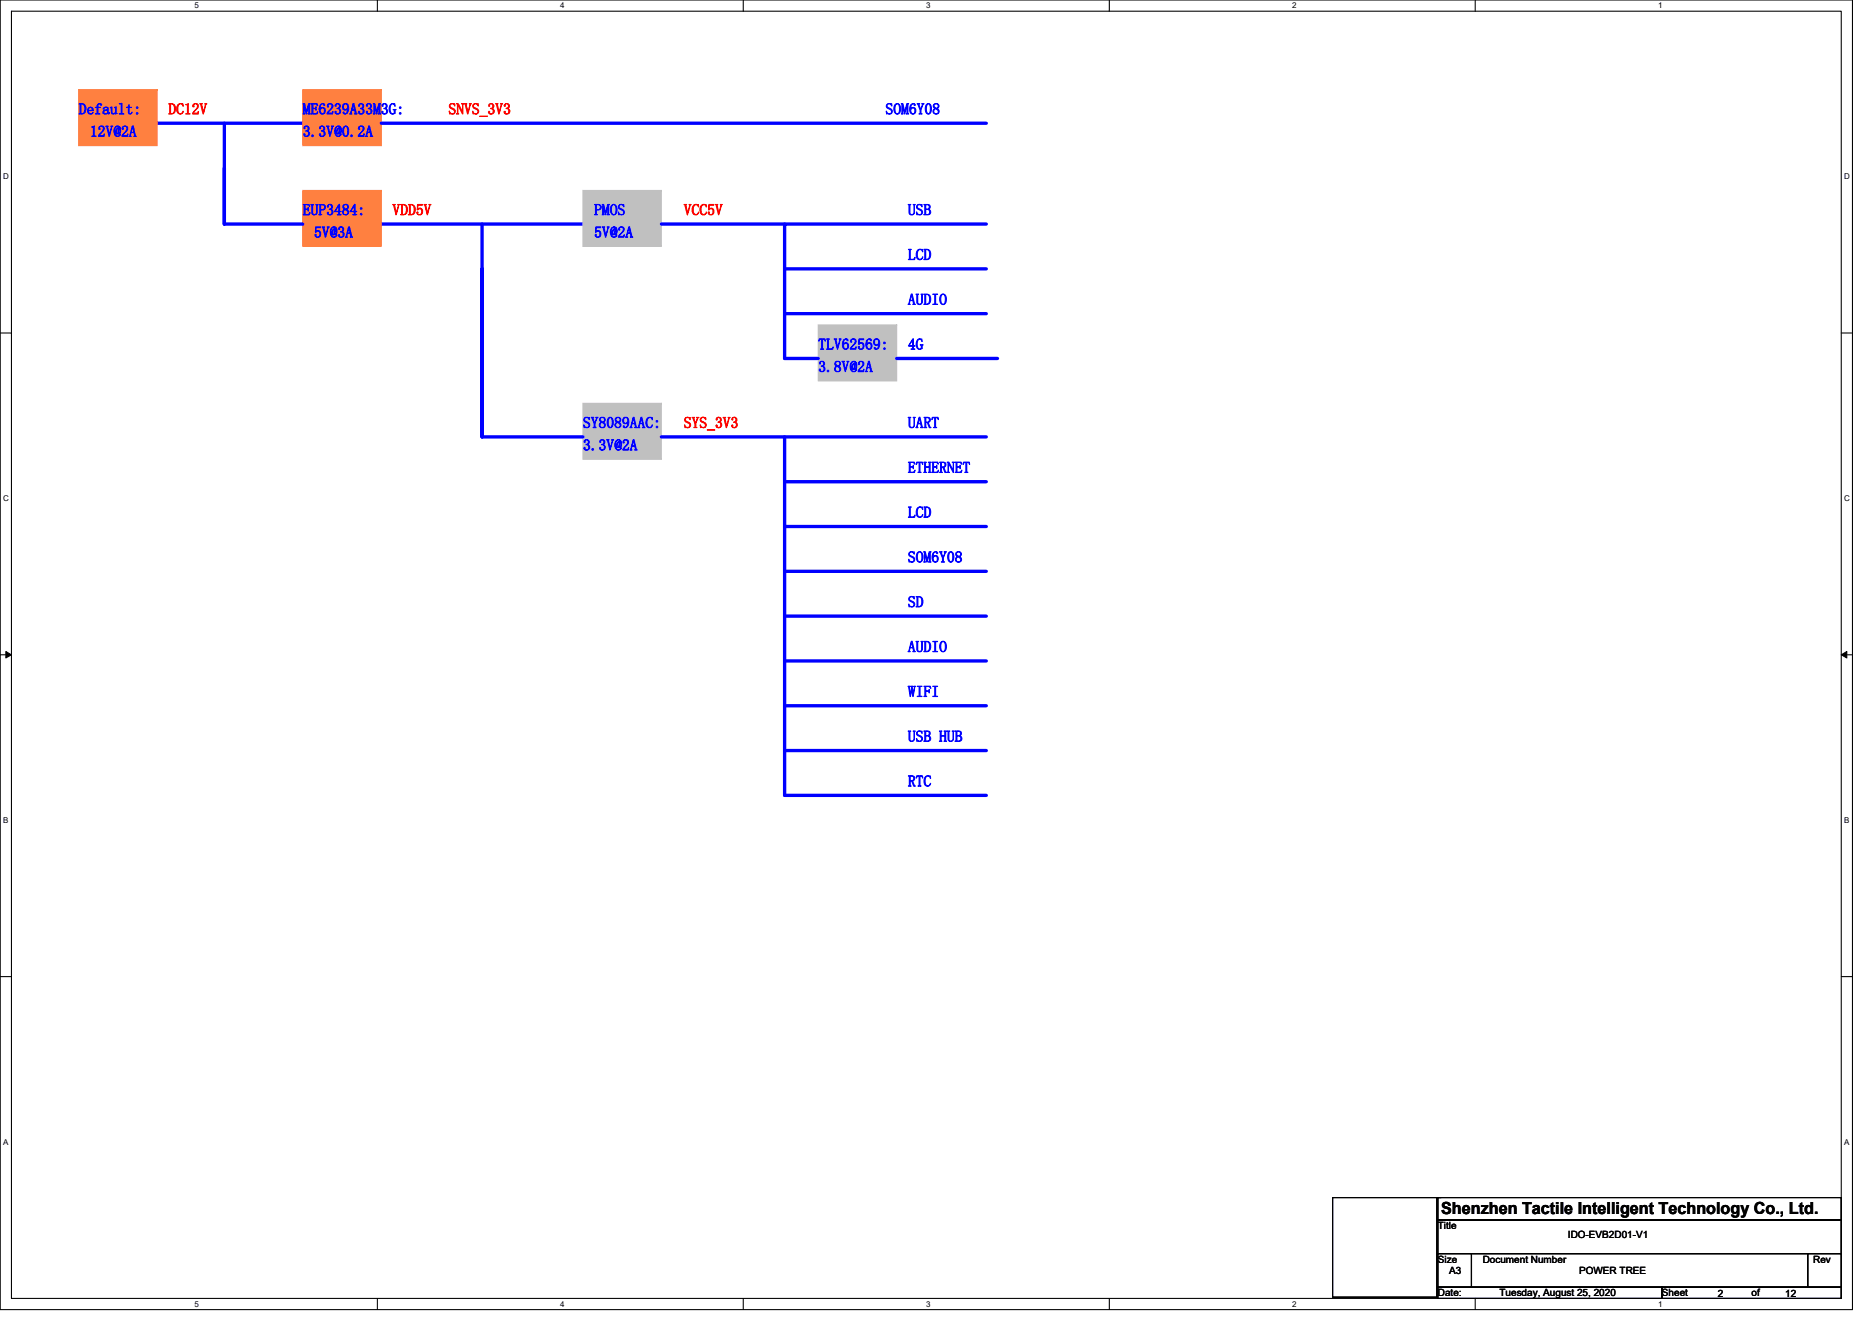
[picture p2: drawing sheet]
<svg xmlns="http://www.w3.org/2000/svg" width="297mm" height="210mm" viewBox="0 0 297 210" stroke-linecap="round" stroke-linejoin="round" font-family="sans-serif">
<defs><g id="words">
<text font-size="2.6" x="228.7" y="192.7">Shenzhen Tactile Intelligent Technology Co., Ltd.</text>
<g font-size="2.5" fill="#00f">
<text x="12.5" y="18.1">Default:</text>
<text x="14.3" y="21.7">12V@2A</text>
<text x="48" y="21.7">3.3V@0.2A</text>
<text x="48" y="18.1">ME6239A33M3G:</text>
<text x="140.5" y="18.1">SOM6Y08</text>
<text x="48" y="34.1">EUP3484:</text>
<text x="94.3" y="34.1">PMOS</text>
<text x="144.1" y="34.1">USB</text>
<text x="49.8" y="37.7">5V@3A</text>
<text x="94.3" y="37.7">5V@2A</text>
<text x="144.1" y="41.3">LCD</text>
<text x="144.1" y="48.4">AUDIO</text>
<text x="129.8" y="55.5">TLV62569:</text>
<text x="129.8" y="59">3.8V@2A</text>
<text x="144.1" y="55.5">4G</text>
<text x="92.5" y="67.9">SY8089AAC:</text>
<text x="92.5" y="71.5">3.3V@2A</text>
<text x="144.1" y="67.9">UART</text>
<text x="144.1" y="75">ETHERNET</text>
<text x="144.1" y="82.1">LCD</text>
<text x="144.1" y="89.3">SOM6Y08</text>
<text x="144.1" y="96.4">SD</text>
<text x="144.1" y="103.5">AUDIO</text>
<text x="144.1" y="110.6">WIFI</text>
<text x="144.1" y="117.7">USB HUB</text>
<text x="144.1" y="124.8">RTC</text>
</g>
<g font-size="2.5" fill="#f00">
<text x="26.7" y="18.1">DC12V</text>
<text x="71.2" y="18.1">SNVS_3V3</text>
<text x="62.3" y="34.1">VDD5V</text>
<text x="108.5" y="34.1">VCC5V</text>
<text x="108.5" y="67.9">SYS_3V3</text>
</g>
<g font-size="1.6">
<text x="228.2" y="195.1">Title</text>
<text x="248.8" y="196.5">IDO-EVB2D01-V1</text>
<text x="228.2" y="200.4">Size</text>
<text x="229.9" y="202.2">A3</text>
<text x="235.3" y="200.4">Document Number</text>
<text x="250.6" y="202.2">POWER TREE</text>
<text x="287.7" y="200.4">Rev</text>
<text x="228.2" y="205.7">Date:</text>
<text x="237.9" y="205.7">Tuesday, August 25, 2020</text>
<text x="263.7" y="205.7">Sheet</text>
<text x="272.6" y="205.9">2</text>
<text x="277.9" y="205.7">of</text>
<text x="283.3" y="205.9">12</text>
</g>
<g font-size="1.3">
<text x="30.8" y="1.3">5</text>
<text x="88.9" y="1.3">4</text>
<text x="147" y="1.3">3</text>
<text x="205" y="1.3">2</text>
<text x="263.1" y="1.3">1</text>
<text x=".5" y="28.4">D</text>
<text x="292.6" y="28.4">D</text>
<text x=".5" y="79.5">C</text>
<text x="292.6" y="79.5">C</text>
<text x=".5" y="130.6">B</text>
<text x="292.6" y="130.6">B</text>
<text x=".5" y="181.7">A</text>
<text x="292.6" y="181.7">A</text>
<text x="30.8" y="207.4">5</text>
<text x="88.9" y="207.4">4</text>
<text x="147" y="207.4">3</text>
<text x="205" y="207.4">2</text>
<text x="263.1" y="207.4">1</text>
</g>
</g></defs>
<path d="M0 0h293.9v207.9h-293.9zM1.8 1.8h290.4v204.3h-290.4z" fill="none" stroke="#000" stroke-width=".17"/>
<g fill="#fff">
<path d="M30.8 .2h.7v1.4h-.7z"/>
<path d="M30.8 206.3h.7v1.4h-.7z"/>
</g>
<path d="M59.9 0v1.8M59.9 206.1v1.8" fill="none" stroke="#000" stroke-width=".17"/>
<g fill="#fff">
<path d="M88.9 .2h.7v1.4h-.7z"/>
<path d="M88.9 206.3h.7v1.4h-.7z"/>
</g>
<path d="M117.9 0v1.8M117.9 206.1v1.8" fill="none" stroke="#000" stroke-width=".17"/>
<g fill="#fff">
<path d="M147 .2h.7v1.4h-.7z"/>
<path d="M147 206.3h.7v1.4h-.7z"/>
</g>
<path d="M176 0v1.8M176 206.1v1.8" fill="none" stroke="#000" stroke-width=".17"/>
<g fill="#fff">
<path d="M205 .2h.7v1.4h-.7z"/>
<path d="M205 206.3h.7v1.4h-.7z"/>
</g>
<path d="M234.1 0v1.8M234.1 206.1v1.8" fill="none" stroke="#000" stroke-width=".17"/>
<g fill="#fff">
<path d="M263.1 .2h.7v1.4h-.7z"/>
<path d="M263.1 206.3h.7v1.4h-.7z"/>
<path d="M.5 27.3h.9v1.4h-.9z"/>
<path d="M292.6 27.3h.9v1.4h-.9z"/>
<path d="M.5 78.4h.9v1.4h-.9z"/>
<path d="M292.6 78.4h.9v1.4h-.9z"/>
</g>
<path d="M0 52.9h1.8M292.2 52.9h1.7" fill="none" stroke="#000" stroke-width=".17"/>
<g fill="#fff">
<path d="M.5 129.5h.8v1.4h-.8z"/>
<path d="M292.6 129.5h.9v1.4h-.9z"/>
</g>
<path d="M0 103.9h1.8M292.2 103.9h1.7" fill="none" stroke="#000" stroke-width=".17"/>
<path d="M.9 103.4l.9 .5-.9 .5zM292.2 103.9l.8-.5v1z" fill="#000" stroke="#000" stroke-width=".16"/>
<g fill="#fff">
<path d="M.5 180.5h.8v1.4h-.8z"/>
<path d="M292.6 180.5h.9v1.4h-.9z"/>
</g>
<path d="M0 155h1.8M292.2 155h1.7M211.5 190.1h16.5v15.8h-16.5zM228.2 190.1h64v3.5h-64zM228.2 193.6h64v5.4h-64zM228.2 199h5.3v5.3h-5.3zM228.2 190.1h.5M233.5 199h53.3v5.3h-53.3zM286.8 199h5.4v5.3h-5.4zM228.2 204.3h35.5v1.8h-35.5zM263.7 204.3h28.5v1.8h-28.5z" fill="none" stroke="#000" stroke-width=".17"/>
<g fill="none" stroke="#00f" stroke-width=".53">
<path d="M24.9 19.6h23.1M35.6 19.6v16v-8.9M60.5 19.6h96M35.6 35.6h12.4M60.5 35.6h32M76.5 35.6v33.7v-26.6M104.9 35.6h19.6M156.5 35.6h-32v7.1M124.5 42.7h32M124.5 49.8h32M124.5 42.7v14.2h5.3M142.3 56.9h16"/>
<path d="M76.5 69.3h16M104.9 69.3h51.6M124.5 69.3v14.3M124.5 76.5h32M124.5 83.6v14.2M124.5 83.6h32M124.5 90.7h32M124.5 97.8h32M124.5 97.8v28.4h32M124.5 104.9h32M124.5 112h32M124.5 119.1h32"/>
</g>
<g fill="#ff8040" stroke="#ff8040" stroke-width=".17">
<path d="M48 30.2v8.9h12.5v-8.9z" fill-rule="evenodd"/>
<path d="M12.5 14.2v8.9h12.4v-8.9z" fill-rule="evenodd"/>
<path d="M48 14.2v8.9h12.5v-8.9z" fill-rule="evenodd"/>
</g>
<g fill="#c0c0c0" stroke="#c0c0c0" stroke-width=".17">
<path d="M92.5 30.2v8.9h12.4v-8.9z" fill-rule="evenodd"/>
<path d="M129.8 51.6v8.9h12.5v-8.9z" fill-rule="evenodd"/>
<path d="M92.5 64v8.9h12.4v-8.9z" fill-rule="evenodd"/>
</g>
<use href="#words"/>
</svg>
